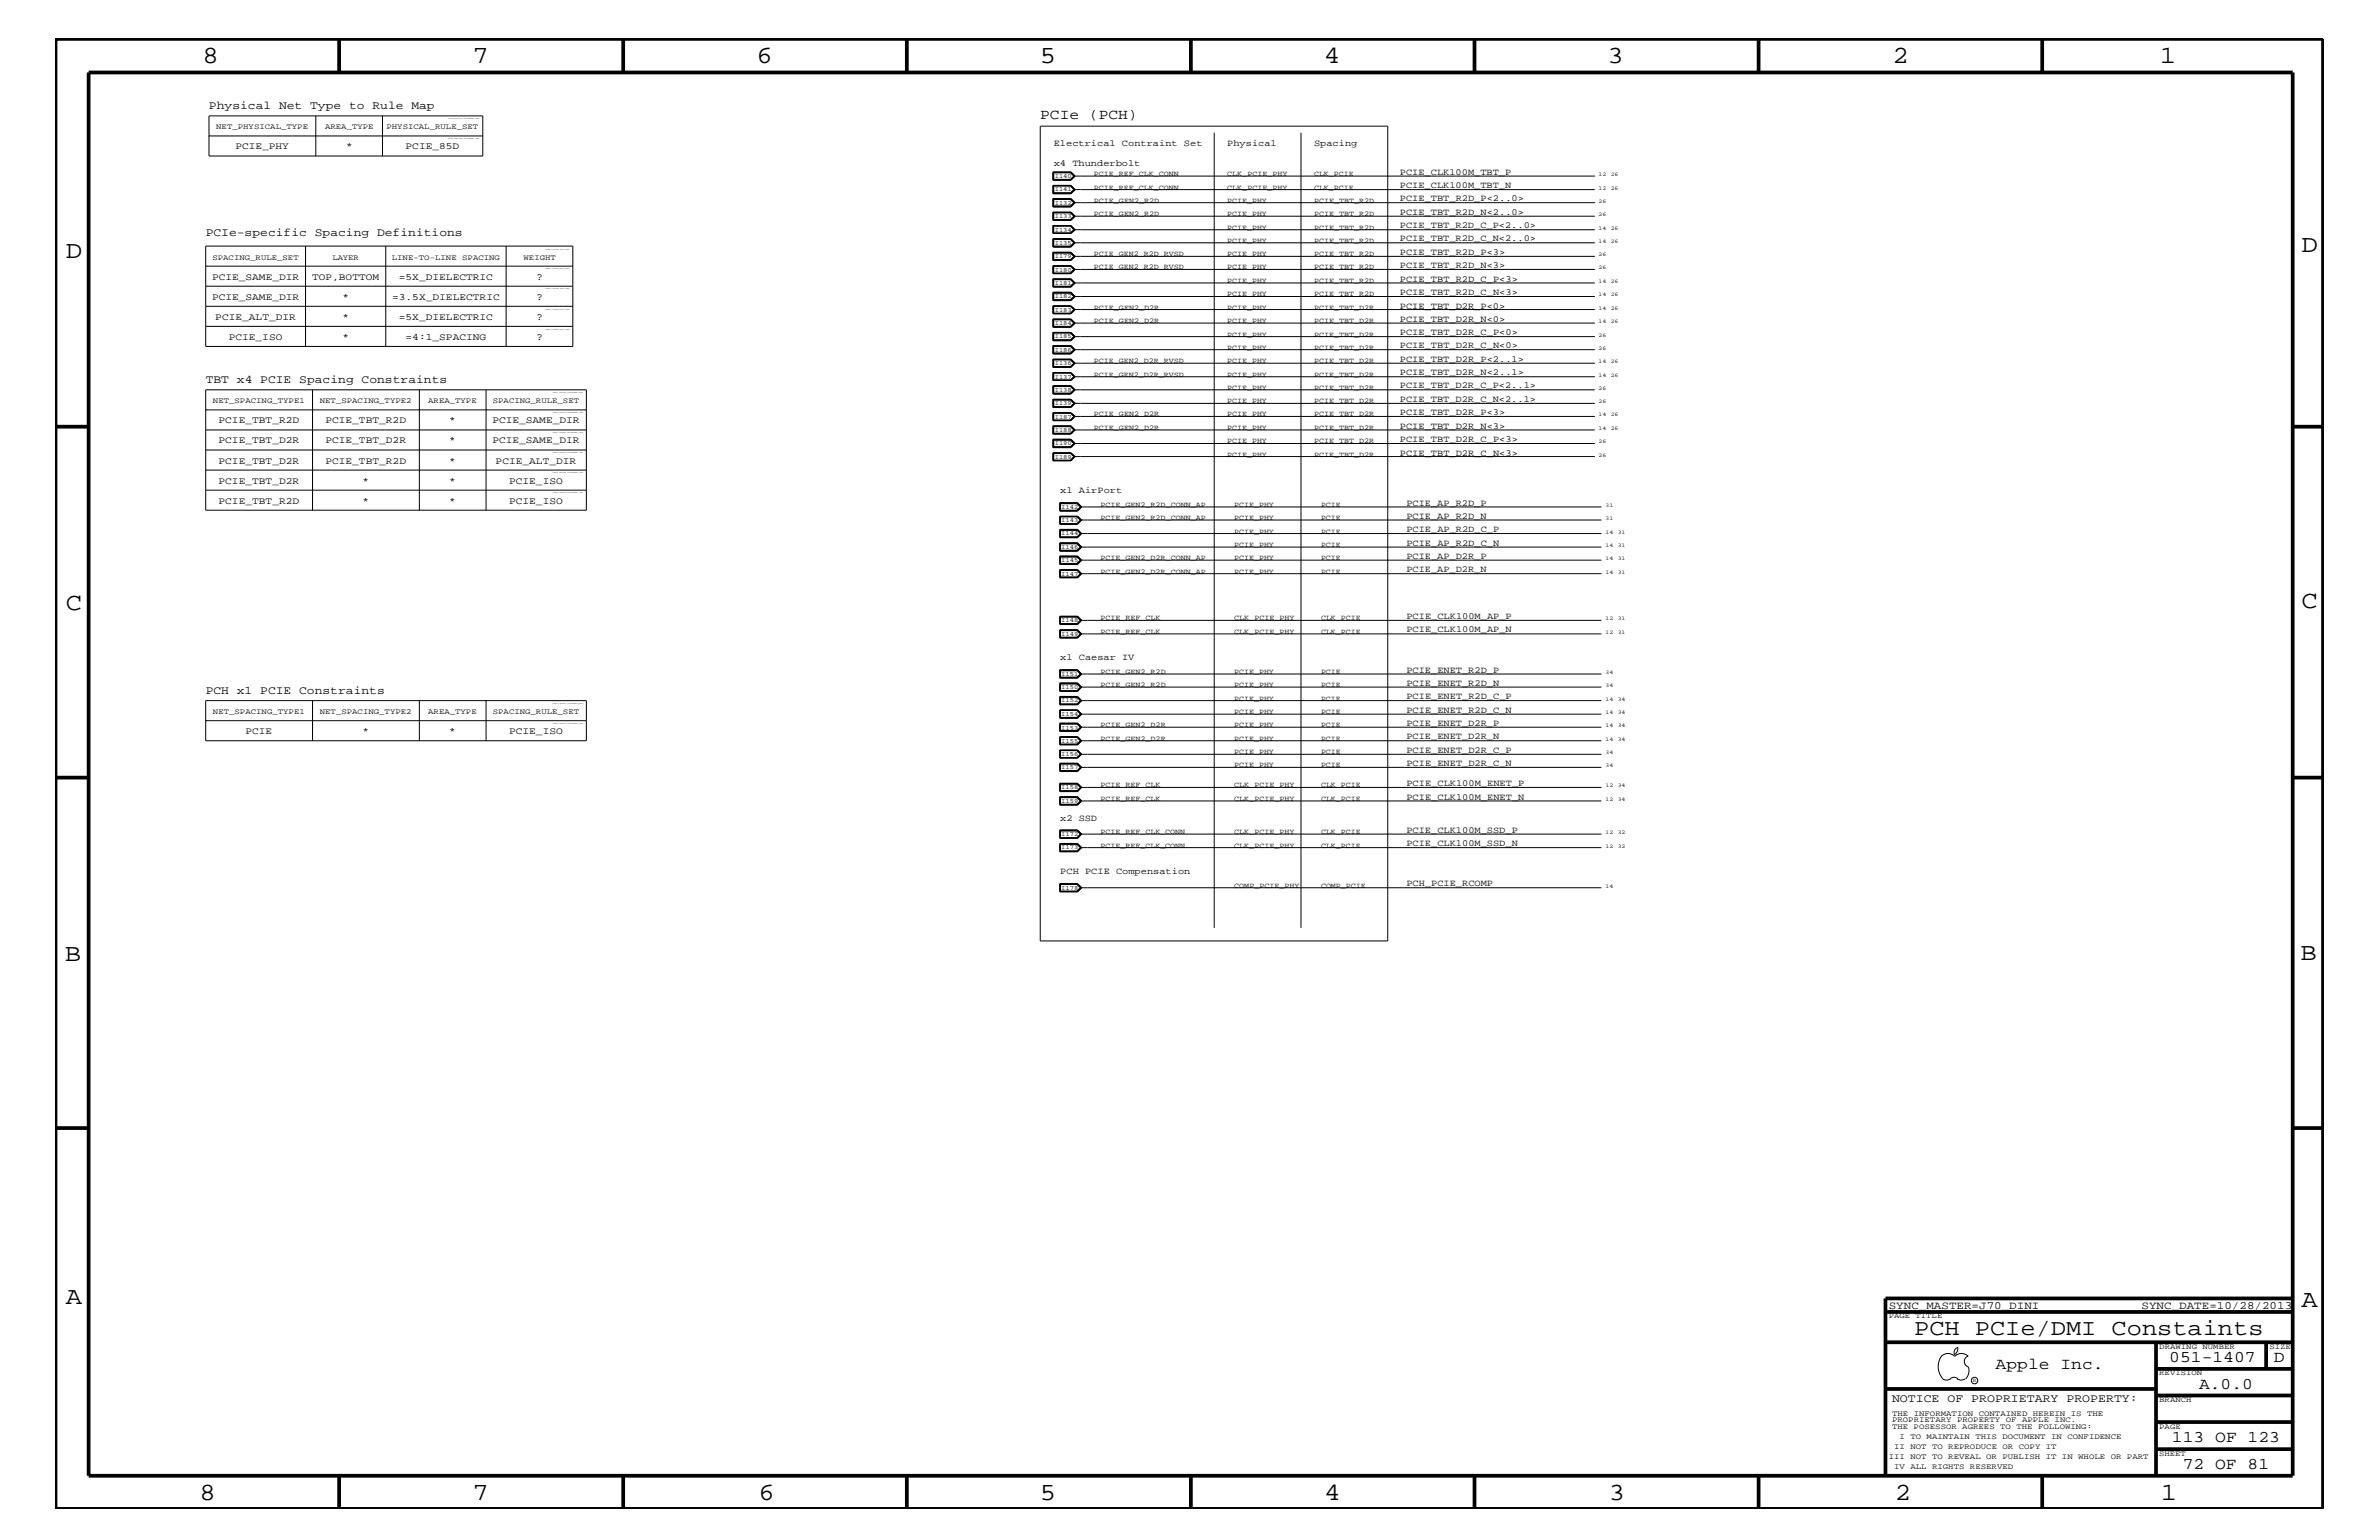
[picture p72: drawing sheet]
<svg xmlns="http://www.w3.org/2000/svg" width="432mm" height="279mm" viewBox="0 0 432 279" stroke-linecap="round" stroke-linejoin="round" font-family="sans-serif">
<defs><g id="words">
<g font-size="4.5">
<text x="36.7" y="11.5">8</text>
<text x="85.8" y="11.5">7</text>
<text x="137.3" y="11.5">6</text>
<text x="188.7" y="11.5">5</text>
<text x="240.3" y="11.5">4</text>
<text x="291.8" y="11.5">3</text>
<text x="343.5" y="11.5">2</text>
<text x="392" y="11.5">1</text>
<text x="11.9" y="46.8">D</text>
<text x="417.7" y="45.7">D</text>
<text x="11.9" y="110.6">C</text>
<text x="417.7" y="110.3">C</text>
<text x="11.8" y="174.3">B</text>
<text x="417.6" y="174.2">B</text>
<text x="11.9" y="236.7">A</text>
<text x="417.7" y="237.1">A</text>
<text x="36.2" y="272.1">8</text>
<text x="85.8" y="272.1">7</text>
<text x="137.7" y="272.1">6</text>
<text x="188.7" y="272.1">5</text>
<text x="240.4" y="272.1">4</text>
<text x="292" y="272.1">3</text>
<text x="343.9" y="272.1">2</text>
<text x="392.2" y="272.1">1</text>
</g>
<text font-size="4.1" x="347.4" y="242.3">PCH PCIe/DMI Constaints</text>
<g font-size="3">
<text x="362.2" y="248.4">Apple Inc.</text>
<text x="393.7" y="247.1">051-1407</text>
<text x="399.2" y="252">A.0.0</text>
<text x="412.7" y="247.1">D</text>
<text x="394.2" y="261.6">113 OF 123</text>
<text x="396.2" y="266.6">72 OF 81</text>
</g>
<text font-size="2.6" x="188.8" y="21.6">PCIe (PCH)</text>
<g font-size="2.1">
<text x="37.9" y="19.8">Physical Net Type to Rule Map</text>
<text x="37.3" y="42.9">PCIe-specific Spacing Definitions</text>
<text x="37.3" y="69.5">TBT x4 PCIE Spacing Constraints</text>
<text x="37.3" y="125.9">PCH x1 PCIE Constraints</text>
<text x="343.4" y="254.4">NOTICE OF PROPRIETARY PROPERTY:</text>
</g>
<g font-size="2">
<text x="342.8" y="237.4">SYNC_MASTER=J70_DINI</text>
<text x="388.7" y="237.4">SYNC_DATE=10/28/2013</text>
</g>
<g font-size="1.9">
<text x="97.4" y="50.7">?</text>
<text x="97.4" y="54.4">?</text>
<text x="97.4" y="58">?</text>
<text x="97.4" y="61.7">?</text>
</g>
<g font-size="1.8">
<text x="42.7" y="27.1">PCIE_PHY</text>
<text x="62.8" y="27.1">*</text>
<text x="73.6" y="27.1">PCIE_85D</text>
<text x="38.5" y="50.7">PCIE_SAME_DIR</text>
<text x="56.6" y="50.7">TOP,BOTTOM</text>
<text x="72.4" y="50.7">=5X_DIELECTRIC</text>
<text x="38.5" y="54.4">PCIE_SAME_DIR</text>
<text x="39.1" y="58">PCIE_ALT_DIR</text>
<text x="62.1" y="54.4">*</text>
<text x="62.1" y="58">*</text>
<text x="71.2" y="54.4">=3.5X_DIELECTRIC</text>
<text x="72.4" y="58">=5X_DIELECTRIC</text>
<text x="41.5" y="61.7">PCIE_ISO</text>
<text x="62.1" y="61.7">*</text>
<text x="73.6" y="61.7">=4:1_SPACING</text>
<text x="39.7" y="76.8">PCIE_TBT_R2D</text>
<text x="59.1" y="76.8">PCIE_TBT_R2D</text>
<text x="81.5" y="76.8">*</text>
<text x="89.4" y="76.8">PCIE_SAME_DIR</text>
<text x="39.7" y="80.5">PCIE_TBT_D2R</text>
<text x="59.1" y="80.5">PCIE_TBT_D2R</text>
<text x="81.5" y="80.5">*</text>
<text x="89.4" y="80.5">PCIE_SAME_DIR</text>
<text x="39.7" y="87.7">PCIE_TBT_D2R</text>
<text x="39.7" y="84.1">PCIE_TBT_D2R</text>
<text x="59.1" y="84.1">PCIE_TBT_R2D</text>
<text x="65.8" y="87.7">*</text>
<text x="81.5" y="87.7">*</text>
<text x="81.5" y="84.1">*</text>
<text x="90" y="84.1">PCIE_ALT_DIR</text>
<text x="92.4" y="87.7">PCIE_ISO</text>
<text x="39.7" y="91.4">PCIE_TBT_R2D</text>
<text x="65.8" y="91.4">*</text>
<text x="81.5" y="91.4">*</text>
<text x="92.4" y="91.4">PCIE_ISO</text>
<text x="44.6" y="133.2">PCIE</text>
<text x="65.8" y="133.2">*</text>
<text x="81.5" y="133.2">*</text>
<text x="92.4" y="133.2">PCIE_ISO</text>
</g>
<g font-size="1.7">
<text x="191.3" y="26.5">Electrical Contraint Set</text>
<text x="222.8" y="26.5">Physical</text>
<text x="238.5" y="26.5">Spacing</text>
<text x="191.3" y="30.2">x4 Thunderbolt</text>
<text x="254.1" y="34.1">PCIE_CLK100M_TBT_N</text>
<text x="254.1" y="31.7">PCIE_CLK100M_TBT_P</text>
<text x="254.1" y="39">PCIE_TBT_R2D_N&lt;2..0&gt;</text>
<text x="254.1" y="36.5">PCIE_TBT_R2D_P&lt;2..0&gt;</text>
<text x="254.1" y="41.4">PCIE_TBT_R2D_C_P&lt;2..0&gt;</text>
<text x="254.1" y="46.3">PCIE_TBT_R2D_P&lt;3&gt;</text>
<text x="254.1" y="43.8">PCIE_TBT_R2D_C_N&lt;2..0&gt;</text>
<text x="254.1" y="53.5">PCIE_TBT_R2D_C_N&lt;3&gt;</text>
<text x="254.1" y="48.7">PCIE_TBT_R2D_N&lt;3&gt;</text>
<text x="254.1" y="51.1">PCIE_TBT_R2D_C_P&lt;3&gt;</text>
<text x="254.1" y="58.4">PCIE_TBT_D2R_N&lt;0&gt;</text>
<text x="254.1" y="56">PCIE_TBT_D2R_P&lt;0&gt;</text>
<text x="254.1" y="65.6">PCIE_TBT_D2R_P&lt;2..1&gt;</text>
<text x="254.1" y="63.2">PCIE_TBT_D2R_C_N&lt;0&gt;</text>
<text x="254.1" y="60.8">PCIE_TBT_D2R_C_P&lt;0&gt;</text>
<text x="254.1" y="68.1">PCIE_TBT_D2R_N&lt;2..1&gt;</text>
<text x="254.1" y="70.5">PCIE_TBT_D2R_C_P&lt;2..1&gt;</text>
<text x="254.1" y="77.8">PCIE_TBT_D2R_N&lt;3&gt;</text>
<text x="254.1" y="75.4">PCIE_TBT_D2R_P&lt;3&gt;</text>
<text x="254.1" y="72.9">PCIE_TBT_D2R_C_N&lt;2..1&gt;</text>
<text x="254.1" y="82.7">PCIE_TBT_D2R_C_N&lt;3&gt;</text>
<text x="254.1" y="80.2">PCIE_TBT_D2R_C_P&lt;3&gt;</text>
<text x="192.4" y="89.5">x1 AirPort</text>
<text x="255.3" y="91.7">PCIE_AP_R2D_P</text>
<text x="255.3" y="94.2">PCIE_AP_R2D_N</text>
<text x="255.3" y="101.4">PCIE_AP_D2R_P</text>
<text x="255.3" y="99">PCIE_AP_R2D_C_N</text>
<text x="255.3" y="96.5">PCIE_AP_R2D_C_P</text>
<text x="255.3" y="103.8">PCIE_AP_D2R_N</text>
<text x="255.3" y="112.3">PCIE_CLK100M_AP_P</text>
<text x="192.4" y="119.8">x1 Caesar IV</text>
<text x="255.3" y="114.8">PCIE_CLK100M_AP_N</text>
<text x="255.3" y="122">PCIE_ENET_R2D_P</text>
<text x="255.3" y="124.4">PCIE_ENET_R2D_N</text>
<text x="255.3" y="131.7">PCIE_ENET_D2R_P</text>
<text x="255.3" y="129.3">PCIE_ENET_R2D_C_N</text>
<text x="255.3" y="126.9">PCIE_ENET_R2D_C_P</text>
<text x="255.3" y="136.6">PCIE_ENET_D2R_C_P</text>
<text x="255.3" y="134.1">PCIE_ENET_D2R_N</text>
<text x="255.3" y="142.6">PCIE_CLK100M_ENET_P</text>
<text x="255.3" y="139">PCIE_ENET_D2R_C_N</text>
<text x="192.4" y="149">x2 SSD</text>
<text x="255.3" y="145.1">PCIE_CLK100M_ENET_N</text>
<text x="255.3" y="153.5">PCIE_CLK100M_SSD_N</text>
<text x="255.3" y="151.1">PCIE_CLK100M_SSD_P</text>
<text x="192.4" y="158.6">PCH PCIE Compensation</text>
<text x="255.3" y="160.8">PCH_PCIE_RCOMP</text>
</g>
<g font-size="1.4">
<text x="39.2" y="23.5">NET_PHYSICAL_TYPE</text>
<text x="59" y="23.5">AREA_TYPE</text>
<text x="70.1" y="23.5">PHYSICAL_RULE_SET</text>
<text x="198.5" y="34.4">PCIE_REF_CLK_CONN</text>
<text x="198.5" y="31.9">PCIE_REF_CLK_CONN</text>
<text x="222.8" y="34.4">CLK_PCIE_PHY</text>
<text x="222.8" y="31.9">CLK_PCIE_PHY</text>
<text x="238.5" y="34.4">CLK_PCIE</text>
<text x="238.5" y="31.9">CLK_PCIE</text>
<text x="198.5" y="39.2">PCIE_GEN2_R2D</text>
<text x="198.5" y="36.8">PCIE_GEN2_R2D</text>
<text x="222.8" y="39.2">PCIE_PHY</text>
<text x="222.8" y="36.8">PCIE_PHY</text>
<text x="222.8" y="41.7">PCIE_PHY</text>
<text x="238.5" y="39.2">PCIE_TBT_R2D</text>
<text x="238.5" y="36.8">PCIE_TBT_R2D</text>
<text x="238.5" y="41.7">PCIE_TBT_R2D</text>
<text x="38.6" y="47.1">SPACING_RULE_SET</text>
<text x="60.3" y="47.1">LAYER</text>
<text x="71.1" y="47.1">LINE-TO-LINE SPACING</text>
<text x="95" y="47.1">WEIGHT</text>
<text x="198.5" y="46.5">PCIE_GEN2_R2D_RVSD</text>
<text x="222.8" y="46.5">PCIE_PHY</text>
<text x="222.8" y="44.1">PCIE_PHY</text>
<text x="238.5" y="46.5">PCIE_TBT_R2D</text>
<text x="238.5" y="44.1">PCIE_TBT_R2D</text>
<text x="198.5" y="48.9">PCIE_GEN2_R2D_RVSD</text>
<text x="222.8" y="53.8">PCIE_PHY</text>
<text x="222.8" y="48.9">PCIE_PHY</text>
<text x="222.8" y="51.3">PCIE_PHY</text>
<text x="238.5" y="53.8">PCIE_TBT_R2D</text>
<text x="238.5" y="48.9">PCIE_TBT_R2D</text>
<text x="238.5" y="51.3">PCIE_TBT_R2D</text>
<text x="198.5" y="58.6">PCIE_GEN2_D2R</text>
<text x="198.5" y="56.2">PCIE_GEN2_D2R</text>
<text x="222.8" y="58.6">PCIE_PHY</text>
<text x="222.8" y="56.2">PCIE_PHY</text>
<text x="238.5" y="58.6">PCIE_TBT_D2R</text>
<text x="238.5" y="56.2">PCIE_TBT_D2R</text>
<text x="198.5" y="65.9">PCIE_GEN2_D2R_RVSD</text>
<text x="222.8" y="65.9">PCIE_PHY</text>
<text x="222.8" y="63.4">PCIE_PHY</text>
<text x="222.8" y="61.1">PCIE_PHY</text>
<text x="238.5" y="65.9">PCIE_TBT_D2R</text>
<text x="238.5" y="63.4">PCIE_TBT_D2R</text>
<text x="238.5" y="61.1">PCIE_TBT_D2R</text>
<text x="198.5" y="68.4">PCIE_GEN2_D2R_RVSD</text>
<text x="222.8" y="68.4">PCIE_PHY</text>
<text x="222.8" y="70.7">PCIE_PHY</text>
<text x="238.5" y="68.4">PCIE_TBT_D2R</text>
<text x="238.5" y="70.7">PCIE_TBT_D2R</text>
<text x="38.7" y="73.2">NET_SPACING_TYPE1</text>
<text x="58" y="73.2">NET_SPACING_TYPE2</text>
<text x="77.7" y="73.2">AREA_TYPE</text>
<text x="89.5" y="73.2">SPACING_RULE_SET</text>
<text x="198.5" y="75.6">PCIE_GEN2_D2R</text>
<text x="222.8" y="75.6">PCIE_PHY</text>
<text x="222.8" y="73.2">PCIE_PHY</text>
<text x="238.5" y="75.6">PCIE_TBT_D2R</text>
<text x="238.5" y="73.2">PCIE_TBT_D2R</text>
<text x="198.5" y="78">PCIE_GEN2_D2R</text>
<text x="222.8" y="82.8">PCIE_PHY</text>
<text x="222.8" y="80.5">PCIE_PHY</text>
<text x="222.8" y="78">PCIE_PHY</text>
<text x="238.5" y="82.8">PCIE_TBT_D2R</text>
<text x="238.5" y="80.5">PCIE_TBT_D2R</text>
<text x="238.5" y="78">PCIE_TBT_D2R</text>
<text x="199.7" y="92">PCIE_GEN2_R2D_CONN_AP</text>
<text x="199.7" y="94.3">PCIE_GEN2_R2D_CONN_AP</text>
<text x="224" y="92">PCIE_PHY</text>
<text x="224" y="94.3">PCIE_PHY</text>
<text x="239.8" y="92">PCIE</text>
<text x="239.8" y="94.3">PCIE</text>
<text x="199.7" y="101.6">PCIE_GEN2_D2R_CONN_AP</text>
<text x="224" y="101.6">PCIE_PHY</text>
<text x="224" y="99.3">PCIE_PHY</text>
<text x="224" y="96.8">PCIE_PHY</text>
<text x="239.8" y="101.6">PCIE</text>
<text x="239.8" y="99.3">PCIE</text>
<text x="239.8" y="96.8">PCIE</text>
<text x="199.7" y="104.1">PCIE_GEN2_D2R_CONN_AP</text>
<text x="224" y="104.1">PCIE_PHY</text>
<text x="239.8" y="104.1">PCIE</text>
<text x="199.7" y="112.6">PCIE_REF_CLK</text>
<text x="224" y="112.6">CLK_PCIE_PHY</text>
<text x="239.8" y="112.6">CLK_PCIE</text>
<text x="199.7" y="115">PCIE_REF_CLK</text>
<text x="224" y="115">CLK_PCIE_PHY</text>
<text x="239.8" y="115">CLK_PCIE</text>
<text x="199.7" y="122.3">PCIE_GEN2_R2D</text>
<text x="199.7" y="124.7">PCIE_GEN2_R2D</text>
<text x="224" y="122.3">PCIE_PHY</text>
<text x="224" y="124.7">PCIE_PHY</text>
<text x="239.8" y="122.3">PCIE</text>
<text x="239.8" y="124.7">PCIE</text>
<text x="38.7" y="129.6">NET_SPACING_TYPE1</text>
<text x="58" y="129.6">NET_SPACING_TYPE2</text>
<text x="77.7" y="129.6">AREA_TYPE</text>
<text x="89.5" y="129.6">SPACING_RULE_SET</text>
<text x="199.7" y="131.9">PCIE_GEN2_D2R</text>
<text x="224" y="131.9">PCIE_PHY</text>
<text x="224" y="129.6">PCIE_PHY</text>
<text x="224" y="127.1">PCIE_PHY</text>
<text x="239.8" y="131.9">PCIE</text>
<text x="239.8" y="129.6">PCIE</text>
<text x="239.8" y="127.1">PCIE</text>
<text x="199.7" y="134.4">PCIE_GEN2_D2R</text>
<text x="224" y="136.8">PCIE_PHY</text>
<text x="224" y="134.4">PCIE_PHY</text>
<text x="239.8" y="136.8">PCIE</text>
<text x="239.8" y="134.4">PCIE</text>
<text x="199.7" y="142.9">PCIE_REF_CLK</text>
<text x="224" y="142.9">CLK_PCIE_PHY</text>
<text x="224" y="139.2">PCIE_PHY</text>
<text x="239.8" y="142.9">CLK_PCIE</text>
<text x="239.8" y="139.2">PCIE</text>
<text x="199.7" y="145.3">PCIE_REF_CLK</text>
<text x="224" y="145.3">CLK_PCIE_PHY</text>
<text x="239.8" y="145.3">CLK_PCIE</text>
<text x="199.7" y="153.8">PCIE_REF_CLK_CONN</text>
<text x="199.7" y="151.3">PCIE_REF_CLK_CONN</text>
<text x="224" y="153.8">CLK_PCIE_PHY</text>
<text x="224" y="151.3">CLK_PCIE_PHY</text>
<text x="239.8" y="153.8">CLK_PCIE</text>
<text x="239.8" y="151.3">CLK_PCIE</text>
<text x="224" y="161.1">COMP_PCIE_PHY</text>
<text x="239.8" y="161.1">COMP_PCIE</text>
<text x="342.8" y="239.2">PAGE TITLE</text>
<text x="391.9" y="244.7">DRAWING NUMBER</text>
<text x="411.9" y="244.7">SIZE</text>
<text x="391.9" y="249.5">REVISION</text>
<text x="343.4" y="256.8">THE INFORMATION CONTAINED HEREIN IS THE</text>
<text x="391.9" y="254.4">BRANCH</text>
<text x="343.4" y="258">PROPRIETARY PROPERTY OF APPLE INC.</text>
<text x="343.4" y="259.3">THE POSESSOR AGREES TO THE FOLLOWING:</text>
<text x="343.8" y="262.9">II NOT TO REPRODUCE OR COPY IT</text>
<text x="344.8" y="261.1">I TO MAINTAIN THIS DOCUMENT IN CONFIDENCE</text>
<text x="391.9" y="259.3">PAGE</text>
<text x="342.8" y="264.7">III NOT TO REVEAL OR PUBLISH IT IN WHOLE OR PART</text>
<text x="343.8" y="266.6">IV ALL RIGHTS RESERVED</text>
<text x="391.9" y="264.1">SHEET</text>
</g>
<g font-size="1.2">
<text x="191.4" y="32.3">I140</text>
<text x="191.4" y="34.7">I141</text>
<text x="191.4" y="37.2">I132</text>
<text x="191.4" y="39.6">I133</text>
<text x="191.4" y="42">I134</text>
<text x="191.4" y="44.4">I135</text>
<text x="191.4" y="46.8">I179</text>
<text x="191.4" y="49.3">I180</text>
<text x="191.4" y="51.7">I181</text>
<text x="191.4" y="54.1">I182</text>
<text x="191.4" y="56.6">I183</text>
<text x="191.4" y="59">I184</text>
<text x="191.4" y="61.4">I185</text>
<text x="191.4" y="63.9">I186</text>
<text x="191.4" y="66.2">I136</text>
<text x="191.4" y="68.7">I137</text>
<text x="191.4" y="71.1">I138</text>
<text x="191.4" y="73.5">I139</text>
<text x="191.4" y="76">I187</text>
<text x="191.4" y="78.3">I188</text>
<text x="191.4" y="83.3">I189</text>
<text x="191.4" y="80.8">I190</text>
<text x="192.6" y="92.3">I142</text>
<text x="192.6" y="94.8">I143</text>
<text x="192.6" y="97.1">I144</text>
<text x="192.6" y="99.6">I146</text>
<text x="192.6" y="102.1">I145</text>
<text x="192.6" y="104.4">I147</text>
<text x="192.6" y="112.9">I148</text>
<text x="192.6" y="115.3">I149</text>
<text x="192.6" y="125.1">I150</text>
<text x="192.6" y="122.6">I151</text>
<text x="192.6" y="127.5">I152</text>
<text x="192.6" y="129.9">I154</text>
<text x="192.6" y="132.4">I153</text>
<text x="192.6" y="134.7">I155</text>
<text x="192.6" y="137.2">I156</text>
<text x="192.6" y="139.6">I157</text>
<text x="192.6" y="143.2">I158</text>
<text x="192.6" y="145.7">I159</text>
<text x="192.6" y="151.8">I172</text>
<text x="192.6" y="154.1">I173</text>
<text x="192.6" y="161.4">I178</text>
</g>
<g font-size="1">
<text x="290.2" y="34.4">12</text>
<text x="290.2" y="31.9">12</text>
<text x="292.4" y="34.4">26</text>
<text x="292.4" y="31.9">26</text>
<text x="290.2" y="39.2">26</text>
<text x="290.2" y="36.8">26</text>
<text x="290.2" y="41.7">14</text>
<text x="292.4" y="41.7">26</text>
<text x="290.2" y="46.5">26</text>
<text x="290.2" y="44.1">14</text>
<text x="292.4" y="44.1">26</text>
<text x="290.2" y="53.8">14</text>
<text x="290.2" y="48.9">26</text>
<text x="290.2" y="51.3">14</text>
<text x="292.4" y="53.8">26</text>
<text x="292.4" y="51.3">26</text>
<text x="290.2" y="58.6">14</text>
<text x="290.2" y="56.2">14</text>
<text x="292.4" y="58.6">26</text>
<text x="292.4" y="56.2">26</text>
<text x="290.2" y="65.9">14</text>
<text x="290.2" y="63.4">26</text>
<text x="290.2" y="61.1">26</text>
<text x="292.4" y="65.9">26</text>
<text x="290.2" y="68.4">14</text>
<text x="290.2" y="70.7">26</text>
<text x="292.4" y="68.4">26</text>
<text x="290.2" y="75.6">14</text>
<text x="290.2" y="73.2">26</text>
<text x="292.4" y="75.6">26</text>
<text x="290.2" y="82.8">26</text>
<text x="290.2" y="80.5">26</text>
<text x="290.2" y="78">14</text>
<text x="292.4" y="78">26</text>
<text x="291.4" y="92">31</text>
<text x="291.4" y="94.3">31</text>
<text x="291.4" y="101.6">14</text>
<text x="291.4" y="99.3">14</text>
<text x="291.4" y="96.8">14</text>
<text x="293.6" y="101.6">31</text>
<text x="293.6" y="99.3">31</text>
<text x="293.6" y="96.8">31</text>
<text x="291.4" y="104.1">14</text>
<text x="293.6" y="104.1">31</text>
<text x="291.4" y="112.6">12</text>
<text x="293.6" y="112.6">31</text>
<text x="291.4" y="115">12</text>
<text x="293.6" y="115">31</text>
<text x="291.4" y="122.3">34</text>
<text x="291.4" y="124.7">34</text>
<text x="291.4" y="131.9">14</text>
<text x="291.4" y="129.6">14</text>
<text x="291.4" y="127.1">14</text>
<text x="293.6" y="131.9">34</text>
<text x="293.6" y="129.6">34</text>
<text x="293.6" y="127.1">34</text>
<text x="291.4" y="136.8">34</text>
<text x="291.4" y="134.4">14</text>
<text x="293.6" y="134.4">34</text>
<text x="291.4" y="142.9">12</text>
<text x="291.4" y="139.2">34</text>
<text x="293.6" y="142.9">34</text>
<text x="291.4" y="145.3">12</text>
<text x="293.6" y="145.3">34</text>
<text x="291.4" y="153.8">12</text>
<text x="291.4" y="151.3">12</text>
<text x="293.6" y="153.8">32</text>
<text x="293.6" y="151.3">32</text>
<text x="291.4" y="161.1">14</text>
<text x="358.1" y="250.7">R</text>
</g>
<g font-size=".3">
<text x="81.4" y="21.6">TABLE_PHYSICAL_ASSIGNMENT_HEAD</text>
<text x="81.4" y="25.3">TABLE_PHYSICAL_ASSIGNMENT_ITEM</text>
<text x="99" y="45.3">TABLE_SPACING_RULE_HEAD</text>
<text x="99" y="52.5">TABLE_SPACING_RULE_ITEM</text>
<text x="99" y="48.9">TABLE_SPACING_RULE_ITEM</text>
<text x="99" y="56.2">TABLE_SPACING_RULE_ITEM</text>
<text x="99" y="59.8">TABLE_SPACING_RULE_ITEM</text>
<text x="100.3" y="71.3">TABLE_SPACING_ASSIGNMENT_HEAD</text>
<text x="100.3" y="75">TABLE_SPACING_ASSIGNMENT_ITEM</text>
<text x="100.3" y="82.2">TABLE_SPACING_ASSIGNMENT_ITEM</text>
<text x="100.3" y="78.6">TABLE_SPACING_ASSIGNMENT_ITEM</text>
<text x="100.3" y="85.9">TABLE_SPACING_ASSIGNMENT_ITEM</text>
<text x="100.3" y="89.5">TABLE_SPACING_ASSIGNMENT_ITEM</text>
<text x="100.3" y="127.7">TABLE_SPACING_ASSIGNMENT_HEAD</text>
<text x="100.3" y="131.3">TABLE_SPACING_ASSIGNMENT_ITEM</text>
</g>
</g></defs>
<g fill="none" stroke="#000" stroke-width=".18">
<path d="M37.9 24.7v3.6h49.7v-7.3h-49.7v3.7h49.7M57.3 21v7.3M69.4 21v7.3M188.8 22.9h63.1v147.8h-63.1zM191.1 36h3.3l.8 .8-.8 .7h-3.3zM191.1 31.2h3.3l.8 .7-.8 .8h-3.3zM191.1 33.6h3.3l.8 .8-.8 .8h-3.3zM191.1 38.5h3.3l.8 .7-.8 .8h-3.3zM191.2 37.5v-1.4h3.1l.8 .7-.8 .7M191.2 33.6v1.5h3.1l.8-.7-.8-.8M191.2 36.2h3.1M191.2 35h3.1"/>
<path d="M191.2 33.7h3.1M191.3 36.2v1.2h3l.6-.6M191.3 31.4h3l.6 .5-.6 .6h-3zM191.3 33.7v1.3M191.3 38.6h3l.6 .6-.6 .6h-3zM194.3 36.2l.7 .6-.7 .7h-3.1M194.3 31.3h-3.1v1.3h3.1M194.3 38.6h-3.1v1.3h3.1M194.3 36.2l.6 .6M194.3 38.6l.7 .6-.7 .7M194.3 38.6l.8 .6-.8 .7M194.3 31.3l.7 .6-.7 .7"/>
<path d="M194.3 31.3l.8 .6-.8 .7M194.3 33.7l.7 .7-.7 .6M194.3 33.7l.6 .7M194.9 36.8h94.6M194.9 39.2h94.6M194.9 31.9h94.6M194.9 34.4l-.6 .6M194.9 34.4h94.6M220.4 24.1v144.2M236.1 24.1v144.2M37.3 48.3v14.6h66.7v-18.3h-66.7v3.7h66.7M37.3 51.9h66.7"/>
<path d="M37.3 55.6h66.7M37.3 59.2h66.7M55.5 44.6v18.3M70 44.6v18.3M91.9 44.6v18.3M191.1 40.9h3.3l.8 .8-.8 .7h-3.3zM191.1 43.3h3.3l.8 .8-.8 .7h-3.3zM191.1 45.7h3.3l.8 .8-.8 .8h-3.3zM191.1 48.2h3.3l.8 .7-.8 .7h-3.3zM191.1 50.6h3.3l.8 .7-.8 .8h-3.3zM191.1 53h3.3l.8 .8-.8 .8h-3.3zM191.1 55.5h3.3l.8 .7-.8 .7h-3.3z"/>
<path d="M191.1 57.9h3.3l.8 .7-.8 .8h-3.3zM191.2 40.9v1.5M191.2 48.2v1.4M191.2 53v1.5h3.1l.8-.7-.8-.8M191.2 55.5v1.4M191.2 42.3h3.1M191.2 41h3.1M191.2 49.6h3.1M191.2 48.3h3.1M191.2 54.4h3.1M191.2 53.1h3.1l.7 .7-.7 .6M191.2 56.8h3.1"/>
<path d="M191.2 55.6h3.1M191.3 41v1.3M191.3 43.5h3l.6 .6-.6 .5h-3zM191.3 45.9h3l.6 .6-.6 .6h-3zM191.3 48.3v1.3M191.3 50.7h3l.6 .6-.6 .6h-3zM191.3 55.6v1.2M191.3 58h3l.6 .6-.6 .6h-3zM194.3 43.4h-3.1v1.4M194.3 45.8h-3.1v1.4h3.1M194.3 50.7h-3.1v1.3h3.1M194.3 57.9h-3.1v1.4h3.1"/>
<path d="M194.3 41l.7 .7-.7 .6M194.3 40.9l.8 .8-.8 .7M194.3 41l.6 .7M194.3 43.4l.7 .7-.7 .6h-3.1M194.3 43.4l.8 .7-.8 .7M194.3 45.8l.7 .7-.7 .7M194.3 45.8l.8 .7-.8 .7M194.3 48.3l.7 .6-.7 .7M194.3 48.2l.8 .7-.8 .7M194.3 48.3l.6 .6M194.3 50.7l.7 .6-.7 .7M194.3 50.7l.8 .6-.8 .7"/>
<path d="M194.3 55.6l.7 .6-.7 .6M194.3 55.5l.8 .7-.8 .7M194.3 55.6l.6 .6M194.3 57.9l.7 .7-.7 .7M194.3 57.9l.8 .7-.8 .7M194.9 53.8l-.6-.6h-3v1.2M194.9 41.7l-.6 .6M194.9 41.7h94.6M194.9 44.1h94.6M194.9 46.5h94.6M194.9 48.9l-.6 .7M194.9 48.9h94.6"/>
<path d="M194.9 51.3h94.6M194.9 53.8l-.6 .6M194.9 53.8h94.6M194.9 56.2l-.6 .6M194.9 56.2h94.6M194.9 58.6h94.6M37.3 74.4v18.2h69.1v-21.9h-69.1v3.7h69.1M37.3 78h69.1M56.7 70.7v21.9M76.1 70.7v21.9M88.2 70.7v21.9M191.1 60.3h3.3l.8 .8-.8 .7h-3.3z"/>
<path d="M191.1 62.7h3.3l.8 .7-.8 .8h-3.3zM191.1 65.1h3.3l.8 .8-.8 .8h-3.3zM191.1 67.6h3.3l.8 .8-.8 .6h-3.3zM191.1 70h3.3l.8 .7-.8 .8h-3.3zM191.1 72.4h3.3l.8 .8-.8 .7h-3.3zM191.1 74.9h3.3l.8 .7-.8 .7h-3.3zM191.1 77.2h3.3l.8 .8-.8 .8h-3.3zM191.1 79.7h3.3l.8 .8-.8 .7h-3.3zM191.2 60.3v1.5h3.1l.8-.7-.8-.8M191.2 64.2v-1.4h3.1l.8 .6-.8 .8M191.2 67.6v1.4M191.2 74.9v1.4"/>
<path d="M191.2 79.7v1.4h3.1l.8-.6-.8-.8M191.2 68.9h3.1M191.2 67.7h3.1M191.2 61.7h3.1M191.2 60.4h3.1M191.2 62.9h3.1M191.2 76.2h3.1M191.2 75h3.1M191.2 79.8h3.1l.7 .7-.7 .6M191.3 60.4v1.3M191.3 62.9v1.1h3l.6-.6M191.3 65.3h3l.6 .6-.6 .6h-3z"/>
<path d="M191.3 67.7v1.2M191.3 70.1h3l.6 .6-.6 .6h-3zM191.3 72.6h3l.6 .6-.6 .6h-3zM191.3 75v1.2M191.3 77.4h3l.6 .6-.6 .6h-3zM194.3 65.2h-3.1v1.4h3.1M194.3 70h-3.1v1.5M194.3 72.5h-3.1v1.4h3.1M194.3 77.3h-3.1v1.4h3.1M194.3 65.2l.7 .7-.7 .7M194.3 65.2l.8 .7-.8 .7M194.3 67.7l.7 .7-.7 .5"/>
<path d="M194.3 67.6l.8 .8-.8 .6M194.3 67.7l.6 .7M194.3 70l.7 .7-.7 .7h-3.1M194.3 70l.8 .7-.8 .8M194.3 72.5l.7 .7-.7 .7M194.3 72.5l.8 .7-.8 .7M194.3 60.4l.7 .7-.7 .6M194.3 60.4l.6 .7M194.3 62.9l.7 .5-.7 .7h-3.1M194.3 62.9l.6 .5M194.3 75l.7 .6-.7 .6M194.3 74.9l.8 .7-.8 .7"/>
<path d="M194.3 75l.6 .6M194.3 77.3l.7 .7-.7 .7M194.3 77.3l.8 .7-.8 .7M194.9 65.9h94.6M194.9 68.4l-.6 .5M194.9 68.4h94.6M194.9 70.7h94.6M194.9 73.2h94.6M194.9 61.1l-.6 .6M194.9 61.1h94.6M194.9 63.4h94.6M194.9 75.6l-.6 .6"/>
<path d="M194.9 75.6h94.6M194.9 78h94.6M37.3 85.3h69.1M37.3 81.6h69.1M37.3 88.9h69.1M191.1 82.2h3.3l.8 .6-.8 .8h-3.3zM191.2 82.2v1.4M191.2 83.5h3.1M191.2 82.2h3.1M191.2 81.1h3.1M191.3 82.2v1.3M192.4 91.2h3.2l.7 .8-.7 .7h-3.2z"/>
<path d="M192.4 96h3.2l.7 .8-.7 .8h-3.2zM192.4 98.5h3.2l.7 .8-.7 .7h-3.2zM192.4 96.1h3.2l.7 .7-.7 .7h-3.2M192.4 92.7v-1.4h3.1l.7 .7-.7 .7M192.4 96.1v1.4M192.4 98.6h3.1l.7 .7-.7 .6h-3.1zM192.4 91.4h3.1l.6 .6M192.4 96.2h3.1l.6 .6M192.4 98.7h3.1l.6 .6M194.3 82.2l.7 .6-.7 .7M194.3 82.2l.8 .6-.8 .8M194.3 82.2l.6 .6"/>
<path d="M194.9 80.5l-.6-.6h-3v1.2M194.9 82.8l-.6 .7M194.9 82.8h94.6M194.9 80.5l-.6 .6M194.9 80.5h94.6M195.5 93.8h-3.1v1.2h3.1M195.5 93.8l.7 .5-.7 .7M195.5 93.8l.6 .5M195.5 96.1l.7 .7-.7 .7M195.6 93.7h-3.2v1.4h3.2M195.6 91.2l.7 .8-.7 .7h-3.2M195.6 93.7l.7 .6-.7 .8"/>
<path d="M195.6 98.5l.7 .8-.7 .6h-3.2M196.1 92l-.6 .6h-3.1M196.1 92h94.6M196.1 94.3l-.6 .7M196.1 94.3h94.6M196.1 96.8l-.6 .6h-3.1M196.1 96.8h94.6M196.1 99.3l-.6 .6M196.1 99.3h94.6M192.4 100.9h3.2l.7 .7-.7 .8h-3.2zM192.4 103.3h3.2l.7 .8-.7 .7h-3.2zM192.4 111.8h3.2l.7 .8-.7 .7h-3.2z"/>
<path d="M192.4 114.2h3.2l.7 .8-.7 .8h-3.2zM192.4 101h3.2l.7 .6-.7 .8M192.4 103.4h3.2l.7 .7-.7 .7h-3.2M192.4 111.9h3.2l.7 .7-.7 .6h-3.2M192.4 114.3h3.2l.7 .7-.7 .7h-3.2M192.4 101h3.1l.7 .6-.7 .7h-3.1zM192.4 103.4v1.4M192.4 111.9v1.3M192.4 114.3v1.4M192.4 103.5h3.1l.6 .6M192.4 112h3.1l.6 .6M192.4 114.4h3.1l.6 .6"/>
<path d="M195.5 101l.6 .6M195.5 103.4l.7 .7-.7 .7M195.5 111.9l.7 .7-.7 .6M195.5 114.3l.7 .7-.7 .7M196.1 101.6l-.6 .6h-3.1M196.1 101.6h94.6M196.1 104.1l-.6 .6h-3.1M196.1 104.1h94.6M196.1 112.6l-.6 .5h-3.1M196.1 112.6h94.6M196.1 115l-.6 .6h-3.1M196.1 115h94.6"/>
<path d="M37.3 130.8v3.6h69.1v-7.3h-69.1v3.7h69.1M56.7 127.1v7.3M76.1 127.1v7.3M88.2 127.1v7.3M192.4 121.5h3.2l.7 .8-.7 .7h-3.2zM192.4 123.9h3.2l.7 .8-.7 .7h-3.2zM192.4 126.4h3.2l.7 .7-.7 .8h-3.2zM192.4 128.8h3.2l.7 .8-.7 .7h-3.2zM192.4 131.2h3.2l.7 .7-.7 .8h-3.2zM192.4 133.6h3.2l.7 .8-.7 .8h-3.2zM192.4 138.5h3.2l.7 .7-.7 .8h-3.2zM192.4 124h3.2l.7 .7-.7 .7"/>
<path d="M192.4 126.4h3.2l.7 .7-.7 .7h-3.2M192.4 131.3h3.2l.7 .6-.7 .8M192.4 133.7h3.2l.7 .7-.7 .7h-3.2M192.4 138.5h3.2l.7 .7-.7 .7h-3.2M192.4 121.6h3.1l.7 .7-.7 .6h-3.1zM192.4 126.4v1.4M192.4 131.3h3.1l.7 .6-.7 .7h-3.1zM192.4 133.7v1.4M192.4 138.5v1.4M192.4 121.7h3.1l.6 .6M192.4 126.5h3.1l.6 .6M192.4 133.8h3.1l.6 .6"/>
<path d="M192.4 138.6h3.1l.6 .6M195.5 124.1h-3.1v1.2h3.1M195.5 128.9h-3.1v1.3h3.1M195.5 136.2h-3.1v1.2h3.1M195.5 124.1l.7 .6-.7 .6M195.5 124.1l.6 .6M195.5 126.4l.7 .7-.7 .7M195.5 131.3l.6 .6M195.5 128.9l.7 .7-.7 .6M195.5 128.9l.6 .7M195.5 133.7l.7 .7-.7 .7M195.5 136.2l.7 .6-.7 .6"/>
<path d="M195.5 136.2l.6 .6M195.5 138.5l.7 .7-.7 .7M195.6 136.1h-3.2v1.4h3.2M195.6 121.5l.7 .8-.7 .7h-3.2M195.6 128.8l.7 .8-.7 .6h-3.2M195.6 136.1l.7 .7-.7 .7M196.1 124.7l-.6 .6M196.1 124.7h94.6M196.1 122.3l-.6 .6M196.1 122.3h94.6M196.1 127.1l-.6 .6h-3.1M196.1 127.1h94.6"/>
<path d="M196.1 131.9l-.6 .6h-3.1M196.1 131.9h94.6M196.1 129.6l-.6 .6M196.1 129.6h94.6M196.1 134.4l-.6 .6h-3.1M196.1 134.4h94.6M196.1 136.8l-.6 .6M196.1 136.8h94.6M196.1 139.2l-.6 .6h-3.1M196.1 139.2h94.6M192.4 142.1h3.2l.7 .8-.7 .7h-3.2zM192.4 144.6h3.2l.7 .7-.7 .8h-3.2z"/>
<path d="M192.4 150.6h3.2l.7 .7-.7 .8h-3.2zM192.4 153h3.2l.7 .8-.7 .7h-3.2zM192.4 142.2h3.2l.7 .7-.7 .6h-3.2M192.4 150.7h3.2l.7 .6-.7 .8M192.4 153.1h3.2l.7 .7-.7 .7h-3.2M192.4 142.2v1.3M192.4 146v-1.4h3.1l.7 .7-.7 .7M192.4 153.1v1.4M192.4 142.3h3.1l.6 .6M192.4 144.7h3.1l.6 .6M192.4 153.2h3.1l.6 .6M195.5 150.7h-3.1v1.3h3.1"/>
<path d="M195.5 142.2l.7 .7-.7 .6M195.5 150.7l.7 .6-.7 .7M195.5 150.7l.6 .6M195.5 153.1l.7 .7-.7 .7M195.6 144.6l.7 .7-.7 .7h-3.2M196.1 142.9l-.6 .6h-3.1M196.1 142.9h94.6M196.1 145.3l-.6 .6h-3.1M196.1 145.3h94.6M196.1 151.3l-.6 .7M196.1 151.3h94.6M196.1 153.8l-.6 .6h-3.1"/>
<path d="M196.1 153.8h94.6M192.4 160.3h3.2l.7 .8-.7 .7h-3.2zM192.4 160.4h3.2l.7 .7-.7 .6h-3.2M192.4 160.4v1.3M192.4 160.5h3.1l.6 .6M195.5 160.4l.7 .7-.7 .6M196.1 161.1l-.6 .6h-3.1M196.1 161.1h94.6M352.3 246.1a1.72 1.72 0 0 1 2.5 0 1.69 1.69 0 0 1 2.4 0M352.4 246a3.2 3.2 0 0 0 .4 4.3l.8 .1 .4-.2M354 250.2l.7-.3 .7 .3M355.2 250.2l.7 .2 .7-.2"/>
<path d="M355.3 244.4v.3a1.18 1.18 0 0 1-.6 1.1M355.4 244.4a.99 .99 0 0 0-.6 1.4M357.2 246a1.04 1.04 0 0 0-.7 1 1.04 1.04 0 0 0 .7 1M357.3 248l.1 .7a2.11 2.11 0 0 1-.6 1.5"/>
<circle cx="358.4" cy="250.5" r=".59"/>
</g>
<g fill="none" stroke="#000" stroke-width=".68" stroke-linecap="butt">
<path d="M10.1 7.1h411.5v266.7h-411.5zM16.1 13.2h400v254.5h-400zM61.6 7.1v6.1M113.1 7.1v6.1M164.6 7.1v6.1M216.2 7.1v6.1M267.6 7.1v6.1M319.2 7.1v6.1M370.7 7.1v6.1M10.1 77.4h6M416.1 77.4h5.5M10.1 141.1h6"/>
<path d="M416.1 141.1h5.5M10.1 204.7h6M416.1 204.7h5.5M342.2 238h73.9M416.1 235.6h-73.9v32.1M342.2 243.5h73.9M342.2 252h49.1M391.3 248.4h24.8M391.3 243.5v24.2M391.3 258h24.8M391.3 253.2h24.8M411.3 243.5v4.9"/>
<path d="M61.6 267.7v6.1M113.1 267.7v6.1M164.6 267.7v6.1M216.2 268v5.8M267.6 267.7v6.1M319.2 267.7v6.1M370.7 267.7v6.1M391.3 262.9h24.8"/>
</g>
<use href="#words"/>
</svg>
